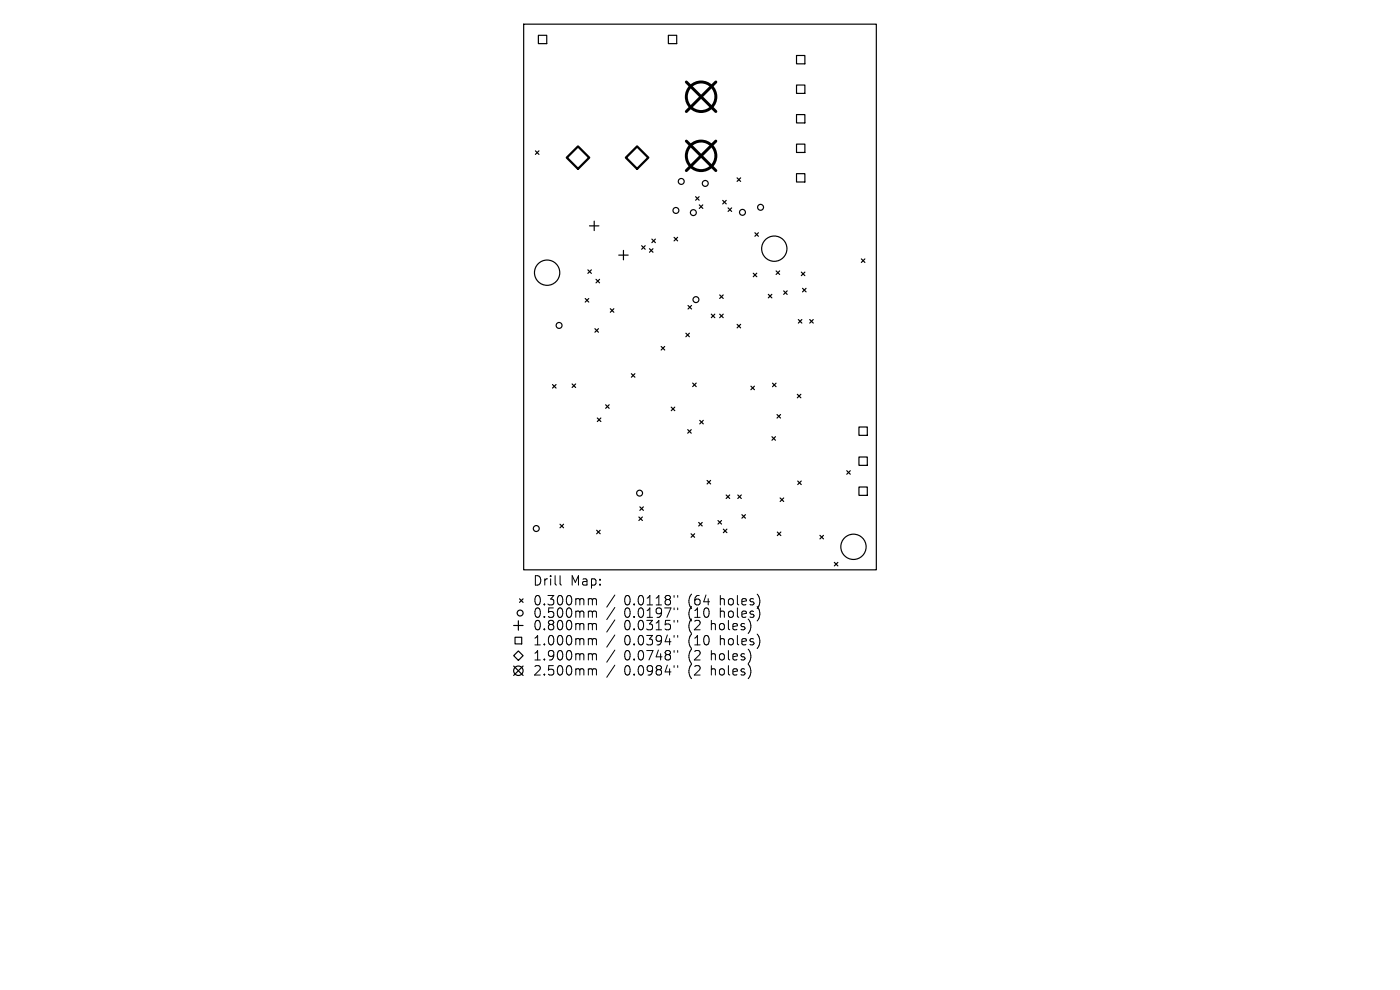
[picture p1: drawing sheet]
<svg xmlns="http://www.w3.org/2000/svg" width="297mm" height="210mm" viewBox="0 0 297 210" stroke-linecap="round" stroke-linejoin="round" font-family="sans-serif">
<defs><g id="words">
<g font-size="2.8">
<text x="113" y="124.5">Drill</text>
<text x="121" y="124.5">Map:</text>
<text x="113" y="128.7">0.300mm</text>
<text x="113" y="131.3">0.500mm</text>
<text x="132.4" y="128.7">0.0118&quot;</text>
<text x="132.4" y="131.3">0.0197&quot;</text>
<text x="146.1" y="128.7">(64</text>
<text x="146.1" y="131.3">(10</text>
<text x="153" y="128.7">holes)</text>
<text x="153" y="131.3">holes)</text>
<text x="113" y="134">0.800mm</text>
<text x="113" y="137.2">1.000mm</text>
<text x="132.4" y="134">0.0315&quot;</text>
<text x="132.4" y="137.2">0.0394&quot;</text>
<text x="146.1" y="134">(2</text>
<text x="146.1" y="137.2">(10</text>
<text x="151.1" y="134">holes)</text>
<text x="153" y="137.2">holes)</text>
<text x="113" y="140.4">1.900mm</text>
<text x="113" y="143.6">2.500mm</text>
<text x="132.4" y="140.4">0.0748&quot;</text>
<text x="132.4" y="143.6">0.0984&quot;</text>
<text x="146.1" y="140.4">(2</text>
<text x="146.1" y="143.6">(2</text>
<text x="151.1" y="140.4">holes)</text>
<text x="151.1" y="143.6">holes)</text>
</g>
</g></defs>
<g fill="none" stroke="#000" stroke-width=".25">
<path d="M111.1 5.1h74.8v115.8h-74.8zM114.2 7.5h1.8v1.8h-1.8zM141.8 7.5h1.8v1.8h-1.8zM169 11.8h1.7v1.7h-1.7zM169 18h1.7v1.8h-1.7zM113.6 32l.7 .8M114.3 32l-.7 .8M156.4 37.7l.7 .8M157.1 37.7l-.7 .8M169 24.3h1.7v1.8h-1.7zM169 30.6h1.7v1.7h-1.7zM169 36.8h1.7v1.8h-1.7z"/>
<path d="M124.7 57.2l.8 .8M125.1 47.9h2M125.5 57.2l-.8 .8M126.1 46.9v2M126.4 59.3l.8 .7M127.2 59.3l-.8 .7M131.3 54.1h2M132.3 53.1v2M136.1 52.1l.8 .8M136.9 52.1l-.8 .8M137.8 52.8l.7 .7M138.3 50.7l.7 .8"/>
<path d="M138.5 52.8l-.7 .7M139 50.7l-.7 .8M143 50.3l.8 .8M143.8 50.3l-.8 .8M147.6 41.7l.7 .8M148.3 41.7l-.7 .8M148.3 43.5l.8 .7M149.1 43.5l-.8 .7M153.3 42.5l.8 .8M154.1 42.5l-.8 .8M154.5 44.1l.7 .8M155.2 44.1l-.7 .8"/>
<path d="M159.8 58l.7 .7M160.1 49.4l.8 .7M160.5 58l-.7 .7M160.9 49.4l-.8 .7M164.6 57.5l.8 .7M165.4 57.5l-.8 .7M170 57.7l.7 .8M170.7 57.7l-.7 .8M182.7 54.9l.8 .8M183.5 54.9l-.8 .8M124.2 63.3l.7 .8M124.9 63.3l-.7 .8"/>
<path d="M126.2 69.7l.8 .8M127 69.7l-.8 .8M129.5 65.5l.7 .7M130.2 65.5l-.7 .7M133.9 79.3l.8 .7M134.7 79.3l-.8 .7M140.3 73.5l.7 .7M141 73.5l-.7 .7M145.5 70.7l.8 .7M146 64.8l.7 .7M146.3 70.7l-.8 .7M146.7 64.8l-.7 .7"/>
<path d="M150.9 66.6l.7 .8M151.6 66.6l-.7 .8M152.7 62.6l.7 .7M152.7 66.6l.7 .8M153.4 62.6l-.7 .7M153.4 66.6l-.7 .8M156.4 68.8l.7 .8M157.1 68.8l-.7 .8M163 62.4l.7 .8M163.7 62.4l-.7 .8M166.2 61.7l.8 .8M167 61.7l-.8 .8"/>
<path d="M169.4 67.8l.7 .7M170.1 67.8l-.7 .7M170.3 61.2l.7 .7M171 61.2l-.7 .7M171.8 67.8l.7 .7M172.5 67.8l-.7 .7M117.2 81.6l.8 .7M118 81.6l-.8 .7M121.4 81.4l.7 .8M122.1 81.4l-.7 .8M126.7 88.7l.8 .7M127.5 88.7l-.8 .7"/>
<path d="M128.5 85.9l.7 .7M129.2 85.9l-.7 .7M142.4 86.4l.8 .7M143.2 86.4l-.8 .7M145.9 91.1l.7 .8M146.6 91.1l-.7 .8M146.9 81.3l.8 .7M147.7 81.3l-.8 .7M148.4 89.2l.8 .7M149.2 89.2l-.8 .7M159.3 81.9l.8 .8M160.1 81.9l-.8 .8"/>
<path d="M163.8 92.6l.7 .8M163.9 81.3l.7 .7M164.5 92.6l-.7 .8M164.6 81.3l-.7 .7M164.8 87.9l.8 .8M165.6 87.9l-.8 .8M169.1 83.6l.8 .8M169.9 83.6l-.8 .8M179.6 99.8l.8 .8M180.4 99.8l-.8 .8M182.2 90.6h1.8v1.7h-1.8zM182.2 96.9h1.8v1.8h-1.8z"/>
<path d="M118.8 111.2l.8 .8M119.6 111.2l-.8 .8M126.6 112.5l.7 .7M127.3 112.5l-.7 .7M135.5 109.7l.8 .7M135.7 107.5l.8 .8M136.3 109.7l-.8 .7M136.5 107.5l-.8 .8M146.6 113.2l.8 .8M147.4 113.2l-.8 .8M148.2 110.8l.8 .8M149 110.8l-.8 .8"/>
<path d="M150 101.9l.8 .8M150.8 101.9l-.8 .8M152.3 110.4l.8 .8M153.1 110.4l-.8 .8M153.5 112.2l.7 .8M154 105l.8 .7M154.2 112.2l-.7 .8M154.8 105l-.8 .7M156.5 105l.8 .7M157.3 105l-.8 .7M157.4 109.2l.7 .7M158.1 109.2l-.7 .7"/>
<path d="M164.9 112.9l.8 .7M165.5 105.6l.8 .8M165.7 112.9l-.8 .7M166.3 105.6l-.8 .8M169.2 102l.8 .8M170 102l-.8 .8M173.9 113.6l.8 .7M174.7 113.6l-.8 .7M177 119.3l.8 .7M177.8 119.3l-.8 .7M182.2 103.3h1.8v1.8h-1.8zM109 139.1l1-1 1 1-1 1z"/>
<path d="M109 132.7h2M109.3 135.2h1.4v1.4h-1.4zM110 131.7v2M110.2 127l.8 .8M111 127l-.8 .8M109 141.3l2 2M111 141.3l-2 2"/>
<circle cx="144.5" cy="38.5" r=".63"/>
<circle cx="149.6" cy="38.9" r=".63"/>
<circle cx="116.1" cy="57.8" r="2.68"/>
<circle cx="143.4" cy="44.6" r=".63"/>
<circle cx="147.1" cy="45.1" r=".63"/>
<circle cx="157.5" cy="45" r=".63"/>
<circle cx="161.3" cy="44" r=".63"/>
<circle cx="164.3" cy="52.8" r="2.68"/>
<circle cx="118.6" cy="69" r=".63"/>
<circle cx="147.6" cy="63.6" r=".63"/>
<circle cx="113.8" cy="112.1" r=".63"/>
<circle cx="135.7" cy="104.6" r=".63"/>
<circle cx="181.1" cy="116" r="2.68"/>
<circle cx="110.3" cy="130" r=".63"/>
<circle cx="110" cy="142.3" r="1"/>
</g>
<path d="M122.6 31.1l2.4 2.3-2.4 2.4-2.4-2.4zM135.2 31.1l2.3 2.3-2.3 2.4-2.4-2.4z" fill="none" stroke="#000" stroke-width=".48"/>
<g fill="none" stroke="#000" stroke-width=".63">
<path d="M145.6 17.4l6.3 6.3M151.9 17.4l-6.3 6.3M145.6 29.9l6.3 6.3M151.9 29.9l-6.3 6.3"/>
<circle cx="148.7" cy="33.1" r="3.1"/>
<circle cx="148.7" cy="20.5" r="3.1"/>
</g>
<g fill="none" stroke="#000" stroke-width=".21">
<path d="M118.8 122.1v1.7l.3 .3M125.1 127l.5 .1 .1 .2M125.1 129.6h.3l.3 .3M125.1 132.3h.3l.3 .3M125.1 135.5l.5 .1 .1 .2M125.1 138.7h.3l.3 .3M125.7 127.3l.3-.3 .4 .1 .1 1.2M125.7 127.3v1M125.7 129.9v1.1M125.7 132.6v1M125.7 135.8v1M125.7 139v1"/>
<path d="M125.7 129.9l.3-.3 .4 .1 .1 1.3M125.7 132.6l.3-.3 .4 .1 .1 1.2M125.7 135.8l.3-.3 .4 .1 .1 1.2M125.7 139l.3-.3 .4 .1 .1 1.2M130.4 126.2l-1.7 2.6M130.4 128.9l-1.7 2.5M130.4 131.5l-1.7 2.6M130.4 134.7l-1.7 2.6M130.4 137.9l-1.7 2.6M143 126.3v.4M143 129v.3M143 131.6v.4"/>
<path d="M143 134.8v.4M143 138v.4M143.8 126.3v.4M143.8 129v.3M143.8 131.6v.4M143.8 134.8v.4M143.8 138v.4M125.1 141.9h.3l.3 .3M125.7 142.2v1M125.7 142.2l.3-.3 .4 .1 .1 1.2M130.4 141.1l-1.7 2.6M143 141.2v.4"/>
<path d="M143.8 141.2v.4"/>
</g>
<use href="#words"/>
</svg>
